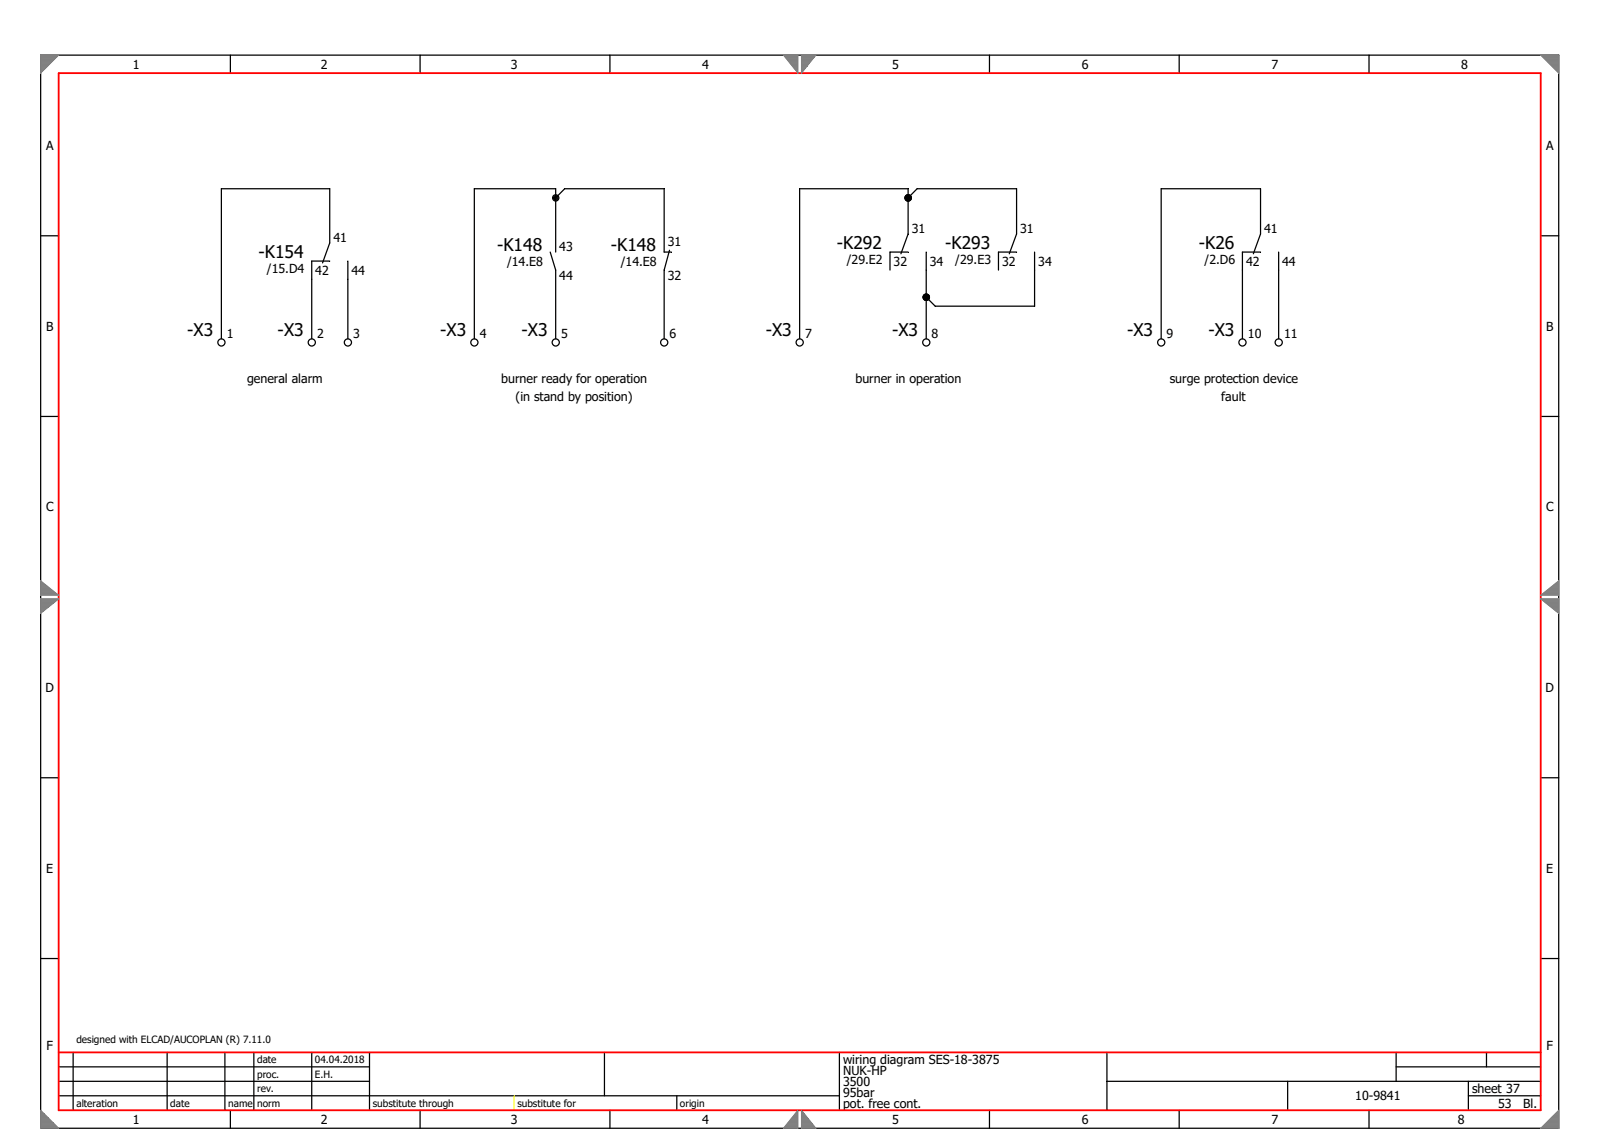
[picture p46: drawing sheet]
<svg xmlns="http://www.w3.org/2000/svg" width="297mm" height="210mm" viewBox="0 0 297 210" stroke-linecap="round" stroke-linejoin="round" font-family="sans-serif">
<defs><g id="words">
<g font-size="3.2">
<text x="92.3" y="46.7">-K148</text>
<text x="113.5" y="46.7">-K148</text>
<text x="155.4" y="46.3">-K292</text>
<text x="175.6" y="46.3">-K293</text>
<text x="222.7" y="46.3">-K26</text>
<text x="48" y="48">-K154</text>
<text x="34.8" y="62.4">-X3</text>
<text x="51.6" y="62.4">-X3</text>
<text x="81.8" y="62.4">-X3</text>
<text x="96.9" y="62.4">-X3</text>
<text x="142.2" y="62.4">-X3</text>
<text x="165.7" y="62.4">-X3</text>
<text x="209.4" y="62.4">-X3</text>
<text x="224.5" y="62.4">-X3</text>
</g>
<g font-size="2.3">
<text x="24.7" y="12.8">1</text>
<text x="59.6" y="12.8">2</text>
<text x="94.9" y="12.8">3</text>
<text x="130.5" y="12.8">4</text>
<text x="165.7" y="12.8">5</text>
<text x="201" y="12.8">6</text>
<text x="236.2" y="12.8">7</text>
<text x="271.5" y="12.8">8</text>
<text x="8.5" y="27.9">A</text>
<text x="287.2" y="27.9">A</text>
<text x="61.9" y="45">41</text>
<text x="103.9" y="46.7">43</text>
<text x="124" y="45.7">31</text>
<text x="169.4" y="43.3">31</text>
<text x="189.5" y="43.3">31</text>
<text x="234.8" y="43.3">41</text>
<text x="49.6" y="50.7">/15.D4</text>
<text x="58.6" y="51">42</text>
<text x="65.3" y="51">44</text>
<text x="94.2" y="49.4">/14.E8</text>
<text x="103.9" y="52">44</text>
<text x="115.3" y="49.4">/14.E8</text>
<text x="124" y="52">32</text>
<text x="157.3" y="49">/29.E2</text>
<text x="166" y="49.4">32</text>
<text x="172.7" y="49.4">34</text>
<text x="177.5" y="49">/29.E3</text>
<text x="186.2" y="49.4">32</text>
<text x="192.9" y="49.4">34</text>
<text x="223.8" y="49">/2.D6</text>
<text x="231.5" y="49.4">42</text>
<text x="238.2" y="49.4">44</text>
<text x="8.5" y="61.4">B</text>
<text x="42.1" y="62.8">1</text>
<text x="58.9" y="62.8">2</text>
<text x="65.6" y="62.8">3</text>
<text x="89.1" y="62.8">4</text>
<text x="104.2" y="62.8">5</text>
<text x="124.4" y="62.8">6</text>
<text x="149.6" y="62.8">7</text>
<text x="173.1" y="62.8">8</text>
<text x="216.7" y="62.8">9</text>
<text x="231.8" y="62.8">10</text>
<text x="238.5" y="62.8">11</text>
<text x="287.2" y="61.4">B</text>
<text x="45.9" y="71.2">general alarm</text>
<text x="93.1" y="71.2">burner ready for operation</text>
<text x="158.9" y="71.2">burner in operation</text>
<text x="217.3" y="71.2">surge protection device</text>
<text x="95.8" y="74.5">(in stand by position)</text>
<text x="226.9" y="74.5">fault</text>
<text x="8.5" y="95">C</text>
<text x="287.2" y="95">C</text>
<text x="8.4" y="128.6">D</text>
<text x="287.1" y="128.6">D</text>
<text x="8.6" y="162.2">E</text>
<text x="287.2" y="162.2">E</text>
<text x="8.6" y="195.1">F</text>
<text x="156.6" y="197.7">wiring diagram SES-18-3875</text>
<text x="287.3" y="195.1">F</text>
<text x="156.6" y="201.8">3500</text>
<text x="156.6" y="199.8">NUK-HP</text>
<text x="156.6" y="203.8">95bar</text>
<text x="273.4" y="203.1">sheet 37</text>
<text x="24.7" y="208.8">1</text>
<text x="59.6" y="208.8">2</text>
<text x="94.9" y="208.8">3</text>
<text x="130.5" y="208.8">4</text>
<text x="156.6" y="205.8">pot. free cont.</text>
<text x="165.7" y="208.8">5</text>
<text x="201" y="208.8">6</text>
<text x="236.2" y="208.8">7</text>
<text x="251.8" y="204.5">10-9841</text>
<text x="270.8" y="208.8">8</text>
<text x="278.3" y="205.8">53</text>
<text x="283" y="205.8">Bl.</text>
</g>
<g font-size="1.9">
<text x="14.2" y="193.9">designed with ELCAD/AUCOPLAN (R) 7.11.0</text>
<text x="47.8" y="197.6">date</text>
<text x="58.5" y="197.6">04.04.2018</text>
<text x="47.8" y="200.3">proc.</text>
<text x="47.8" y="202.9">rev.</text>
<text x="58.5" y="200.3">E.H.</text>
<text x="14.2" y="205.6">alteration</text>
<text x="31.6" y="205.6">date</text>
<text x="42.4" y="205.6">name</text>
<text x="47.8" y="205.6">norm</text>
<text x="69.3" y="205.6">substitute through</text>
<text x="96.1" y="205.6">substitute for</text>
<text x="126.3" y="205.6">origin</text>
</g>
</g></defs>
<g fill="none" stroke="#000" stroke-width=".23">
<path d="M7.6 10.2h282v199.5h-282zM42.8 10.2v3.4M78 10.2v3.4M113.3 10.2v3.4M183.8 10.2v3.4M219.1 10.2v3.4M254.3 10.2v3.4M103.2 36.8l1.7-1.7h18.5v11.7h1.3M168.7 36.8l1.7-1.7h18.4v8.4l-1.3 3.7M7.6 43.8h3.3M59.9 48.9l1.4-3.8v-10h-20.2v27.8M61.3 48.5h-3.4v14.4"/>
<path d="M64.6 48.5v14.4M102.2 46.8l1 3.4v12.7M103.2 46.8v-11.7h-15.1v27.8M124.4 46.5l-1 3.7v12.7M167.4 47.2l1.3-3.7v-8.4h-20.2v27.8M168.7 46.8h-3.4v3.4M172.1 46.8v16.1M188.8 46.8h-3.3v3.4M192.2 46.8v10.1h-18.5l-1.6-1.7M232.8 47.2l1.4-3.7v-8.4h-18.5v27.8M234.2 46.8h-3.4v16.1M237.5 46.8v16.1"/>
<path d="M286.2 43.8h3.4M7.6 77.4h3.3M286.2 77.4h3.4M7.6 144.5h3.3M286.2 144.5h3.4M7.6 178.1h3.3M286.2 178.1h3.4M10.9 198.2h57.7M13.6 195.6v10.7M31 195.6v10.7M41.8 195.6v10.7M47.2 195.6v10.7"/>
<path d="M57.9 195.6v10.7M68.6 195.6v10.7M112.3 195.6v8M155.9 195.6v10.7M205.6 195.6v10.7M259.4 198.2h26.8M259.4 195.6v5.3M276.1 195.6v2.6M10.9 203.6h145M10.9 200.9h57.7M42.8 206.3v3.4M78 206.3v3.4"/>
<path d="M113.3 206.3v3.4M125.7 203.6v2.7M183.8 206.3v3.4M205.6 200.9h80.6M219.1 206.3v3.4M239.2 200.9v5.4M254.3 206.3v3.4M272.8 203.6h13.4M272.8 200.9v5.4"/>
<circle cx="103.2" cy="36.8" r=".42"/>
<circle cx="103.2" cy="36.8" r=".58"/>
<circle cx="103.2" cy="36.8" r=".24"/>
<circle cx="168.7" cy="36.8" r=".42"/>
<circle cx="168.7" cy="36.8" r=".58"/>
<circle cx="168.7" cy="36.8" r=".24"/>
<circle cx="172.1" cy="55.2" r=".42"/>
<circle cx="172.1" cy="55.2" r=".58"/>
<circle cx="172.1" cy="55.2" r=".24"/>
<circle cx="41.1" cy="63.6" r=".67"/>
<circle cx="57.9" cy="63.6" r=".67"/>
<circle cx="64.6" cy="63.6" r=".67"/>
<circle cx="88.1" cy="63.6" r=".67"/>
<circle cx="103.2" cy="63.6" r=".67"/>
<circle cx="123.4" cy="63.6" r=".67"/>
<circle cx="148.6" cy="63.6" r=".67"/>
<circle cx="172.1" cy="63.6" r=".67"/>
<circle cx="215.7" cy="63.6" r=".67"/>
<circle cx="230.8" cy="63.6" r=".67"/>
<circle cx="237.5" cy="63.6" r=".67"/>
</g>
<path d="M95.5 203.6v2.7" fill="none" stroke="#ff0" stroke-width=".19"/>
<path d="M10.9 195.6h275.3" fill="none" stroke="#f00" stroke-width=".34"/>
<path d="M286.2 13.6v192.7" fill="none" stroke="#f00" stroke-width=".34"/>
<path d="M10.9 206.3h275.3" fill="none" stroke="#f00" stroke-width=".34"/>
<path d="M10.9 13.6v192.7" fill="none" stroke="#f00" stroke-width=".34"/>
<path d="M10.9 13.6h275.3" fill="none" stroke="#f00" stroke-width=".34"/>
<path d="M145.5 10.2l2.7 3.4" fill="none" stroke="#808080" stroke-width=".19"/>
<path d="M148.2 10.2v3.4" fill="none" stroke="#808080" stroke-width=".19"/>
<path d="M145.5 10.2h2.7" fill="none" stroke="#808080" stroke-width=".19"/>
<path d="M148.1 13.4h.1" fill="none" stroke="#808080" stroke-width=".19"/>
<path d="M148.1 13.3h.1" fill="none" stroke="#808080" stroke-width=".19"/>
<path d="M148 13.3h.2" fill="none" stroke="#808080" stroke-width=".19"/>
<path d="M147.9 13.2h.3" fill="none" stroke="#808080" stroke-width=".19"/>
<path d="M147.9 13.1h.3" fill="none" stroke="#808080" stroke-width=".19"/>
<path d="M147.8 13h.4" fill="none" stroke="#808080" stroke-width=".19"/>
<path d="M147.7 12.9h.5" fill="none" stroke="#808080" stroke-width=".19"/>
<path d="M147.7 12.8h.5" fill="none" stroke="#808080" stroke-width=".19"/>
<path d="M147.6 12.8h.6" fill="none" stroke="#808080" stroke-width=".19"/>
<path d="M147.5 12.7h.7" fill="none" stroke="#808080" stroke-width=".19"/>
<path d="M147.5 12.6h.7" fill="none" stroke="#808080" stroke-width=".19"/>
<path d="M147.4 12.5h.8" fill="none" stroke="#808080" stroke-width=".19"/>
<path d="M147.3 12.4h.9" fill="none" stroke="#808080" stroke-width=".19"/>
<path d="M147.3 12.3h.9" fill="none" stroke="#808080" stroke-width=".19"/>
<path d="M147.2 12.3h1" fill="none" stroke="#808080" stroke-width=".19"/>
<path d="M147.1 12.2h1.1" fill="none" stroke="#808080" stroke-width=".19"/>
<path d="M147.1 12.1h1.1" fill="none" stroke="#808080" stroke-width=".19"/>
<path d="M147 12h1.2" fill="none" stroke="#808080" stroke-width=".19"/>
<path d="M146.9 11.9h1.3" fill="none" stroke="#808080" stroke-width=".19"/>
<path d="M146.9 11.8h1.3" fill="none" stroke="#808080" stroke-width=".19"/>
<path d="M146.8 11.7h1.4" fill="none" stroke="#808080" stroke-width=".19"/>
<path d="M146.7 11.7h1.5" fill="none" stroke="#808080" stroke-width=".19"/>
<path d="M146.7 11.6h1.5" fill="none" stroke="#808080" stroke-width=".19"/>
<path d="M146.6 11.5h1.6" fill="none" stroke="#808080" stroke-width=".19"/>
<path d="M146.5 11.4h1.7" fill="none" stroke="#808080" stroke-width=".19"/>
<path d="M146.4 11.3h1.8" fill="none" stroke="#808080" stroke-width=".19"/>
<path d="M146.4 11.2h1.8" fill="none" stroke="#808080" stroke-width=".19"/>
<path d="M146.3 11.2h1.9" fill="none" stroke="#808080" stroke-width=".19"/>
<path d="M146.3 11.1h1.9" fill="none" stroke="#808080" stroke-width=".19"/>
<path d="M146.2 11h2" fill="none" stroke="#808080" stroke-width=".19"/>
<path d="M146.1 10.9h2.1" fill="none" stroke="#808080" stroke-width=".19"/>
<path d="M146 10.8h2.2" fill="none" stroke="#808080" stroke-width=".19"/>
<path d="M146 10.7h2.2" fill="none" stroke="#808080" stroke-width=".19"/>
<path d="M145.9 10.7h2.3" fill="none" stroke="#808080" stroke-width=".19"/>
<path d="M145.9 10.6h2.3" fill="none" stroke="#808080" stroke-width=".19"/>
<path d="M145.8 10.5h2.4" fill="none" stroke="#808080" stroke-width=".19"/>
<path d="M145.7 10.4h2.5" fill="none" stroke="#808080" stroke-width=".19"/>
<path d="M145.6 10.3h2.6" fill="none" stroke="#808080" stroke-width=".19"/>
<path d="M145.6 10.2h2.6" fill="none" stroke="#808080" stroke-width=".19"/>
<path d="M148.9 10.2v3.4" fill="none" stroke="#808080" stroke-width=".19"/>
<path d="M151.6 10.2l-2.7 3.4" fill="none" stroke="#808080" stroke-width=".19"/>
<path d="M148.9 10.2h2.7" fill="none" stroke="#808080" stroke-width=".19"/>
<path d="M148.9 13.4h.1" fill="none" stroke="#808080" stroke-width=".19"/>
<path d="M148.9 13.3h.1" fill="none" stroke="#808080" stroke-width=".19"/>
<path d="M148.9 13.3h.2" fill="none" stroke="#808080" stroke-width=".19"/>
<path d="M148.9 13.2h.3" fill="none" stroke="#808080" stroke-width=".19"/>
<path d="M148.9 13.1h.3" fill="none" stroke="#808080" stroke-width=".19"/>
<path d="M148.9 13h.4" fill="none" stroke="#808080" stroke-width=".19"/>
<path d="M148.9 12.9h.5" fill="none" stroke="#808080" stroke-width=".19"/>
<path d="M148.9 12.8h.5" fill="none" stroke="#808080" stroke-width=".19"/>
<path d="M148.9 12.8h.6" fill="none" stroke="#808080" stroke-width=".19"/>
<path d="M148.9 12.7h.7" fill="none" stroke="#808080" stroke-width=".19"/>
<path d="M148.9 12.6h.7" fill="none" stroke="#808080" stroke-width=".19"/>
<path d="M148.9 12.5h.8" fill="none" stroke="#808080" stroke-width=".19"/>
<path d="M148.9 12.4h.9" fill="none" stroke="#808080" stroke-width=".19"/>
<path d="M148.9 12.3h.9" fill="none" stroke="#808080" stroke-width=".19"/>
<path d="M148.9 12.3h1" fill="none" stroke="#808080" stroke-width=".19"/>
<path d="M148.9 12.2h1.1" fill="none" stroke="#808080" stroke-width=".19"/>
<path d="M148.9 12.1h1.1" fill="none" stroke="#808080" stroke-width=".19"/>
<path d="M148.9 12h1.2" fill="none" stroke="#808080" stroke-width=".19"/>
<path d="M148.9 11.9h1.3" fill="none" stroke="#808080" stroke-width=".19"/>
<path d="M148.9 11.8h1.3" fill="none" stroke="#808080" stroke-width=".19"/>
<path d="M148.9 11.7h1.4" fill="none" stroke="#808080" stroke-width=".19"/>
<path d="M148.9 11.7h1.5" fill="none" stroke="#808080" stroke-width=".19"/>
<path d="M148.9 11.6h1.5" fill="none" stroke="#808080" stroke-width=".19"/>
<path d="M148.9 11.5h1.6" fill="none" stroke="#808080" stroke-width=".19"/>
<path d="M148.9 11.4h1.7" fill="none" stroke="#808080" stroke-width=".19"/>
<path d="M148.9 11.3h1.8" fill="none" stroke="#808080" stroke-width=".19"/>
<path d="M148.9 11.2h1.8" fill="none" stroke="#808080" stroke-width=".19"/>
<path d="M148.9 11.2h1.9" fill="none" stroke="#808080" stroke-width=".19"/>
<path d="M148.9 11.1h2" fill="none" stroke="#808080" stroke-width=".19"/>
<path d="M148.9 11h2" fill="none" stroke="#808080" stroke-width=".19"/>
<path d="M148.9 10.9h2.1" fill="none" stroke="#808080" stroke-width=".19"/>
<path d="M148.9 10.8h2.2" fill="none" stroke="#808080" stroke-width=".19"/>
<path d="M148.9 10.7h2.2" fill="none" stroke="#808080" stroke-width=".19"/>
<path d="M148.9 10.7h2.3" fill="none" stroke="#808080" stroke-width=".19"/>
<path d="M148.9 10.6h2.4" fill="none" stroke="#808080" stroke-width=".19"/>
<path d="M148.9 10.5h2.4" fill="none" stroke="#808080" stroke-width=".19"/>
<path d="M148.9 10.4h2.5" fill="none" stroke="#808080" stroke-width=".19"/>
<path d="M148.9 10.3h2.6" fill="none" stroke="#808080" stroke-width=".19"/>
<path d="M148.9 10.2h2.6" fill="none" stroke="#808080" stroke-width=".19"/>
<path d="M7.6 10.2v3.4" fill="none" stroke="#808080" stroke-width=".19"/>
<path d="M7.6 10.2h3.3" fill="none" stroke="#808080" stroke-width=".19"/>
<path d="M10.9 10.2l-3.3 3.4" fill="none" stroke="#808080" stroke-width=".19"/>
<path d="M7.6 13.4h.1" fill="none" stroke="#808080" stroke-width=".19"/>
<path d="M7.6 13.3h.1" fill="none" stroke="#808080" stroke-width=".19"/>
<path d="M7.6 13.3h.2" fill="none" stroke="#808080" stroke-width=".19"/>
<path d="M7.6 13.2h.3" fill="none" stroke="#808080" stroke-width=".19"/>
<path d="M7.6 13.1h.4" fill="none" stroke="#808080" stroke-width=".19"/>
<path d="M7.6 13h.5" fill="none" stroke="#808080" stroke-width=".19"/>
<path d="M7.6 12.9h.6" fill="none" stroke="#808080" stroke-width=".19"/>
<path d="M7.6 12.8h.7" fill="none" stroke="#808080" stroke-width=".19"/>
<path d="M7.6 12.8h.7" fill="none" stroke="#808080" stroke-width=".19"/>
<path d="M7.6 12.7h.8" fill="none" stroke="#808080" stroke-width=".19"/>
<path d="M7.6 12.6h.9" fill="none" stroke="#808080" stroke-width=".19"/>
<path d="M7.6 12.5h1" fill="none" stroke="#808080" stroke-width=".19"/>
<path d="M7.6 12.4h1.1" fill="none" stroke="#808080" stroke-width=".19"/>
<path d="M7.6 12.3h1.2" fill="none" stroke="#808080" stroke-width=".19"/>
<path d="M7.6 12.3h1.2" fill="none" stroke="#808080" stroke-width=".19"/>
<path d="M7.6 12.2h1.3" fill="none" stroke="#808080" stroke-width=".19"/>
<path d="M7.6 12.1h1.4" fill="none" stroke="#808080" stroke-width=".19"/>
<path d="M7.6 12h1.5" fill="none" stroke="#808080" stroke-width=".19"/>
<path d="M7.6 11.9h1.6" fill="none" stroke="#808080" stroke-width=".19"/>
<path d="M7.6 11.8h1.6" fill="none" stroke="#808080" stroke-width=".19"/>
<path d="M7.6 11.7h1.7" fill="none" stroke="#808080" stroke-width=".19"/>
<path d="M7.6 11.7h1.8" fill="none" stroke="#808080" stroke-width=".19"/>
<path d="M7.6 11.6h1.9" fill="none" stroke="#808080" stroke-width=".19"/>
<path d="M7.6 11.5h2" fill="none" stroke="#808080" stroke-width=".19"/>
<path d="M7.6 11.4h2.1" fill="none" stroke="#808080" stroke-width=".19"/>
<path d="M7.6 11.3h2.2" fill="none" stroke="#808080" stroke-width=".19"/>
<path d="M7.6 11.2h2.2" fill="none" stroke="#808080" stroke-width=".19"/>
<path d="M7.6 11.2h2.3" fill="none" stroke="#808080" stroke-width=".19"/>
<path d="M7.6 11.1h2.4" fill="none" stroke="#808080" stroke-width=".19"/>
<path d="M7.6 11h2.5" fill="none" stroke="#808080" stroke-width=".19"/>
<path d="M7.6 10.9h2.6" fill="none" stroke="#808080" stroke-width=".19"/>
<path d="M7.6 10.8h2.7" fill="none" stroke="#808080" stroke-width=".19"/>
<path d="M7.6 10.7h2.7" fill="none" stroke="#808080" stroke-width=".19"/>
<path d="M7.6 10.7h2.8" fill="none" stroke="#808080" stroke-width=".19"/>
<path d="M7.6 10.6h2.9" fill="none" stroke="#808080" stroke-width=".19"/>
<path d="M7.6 10.5h3" fill="none" stroke="#808080" stroke-width=".19"/>
<path d="M7.6 10.4h3.1" fill="none" stroke="#808080" stroke-width=".19"/>
<path d="M7.6 10.3h3.2" fill="none" stroke="#808080" stroke-width=".19"/>
<path d="M7.6 10.2h3.3" fill="none" stroke="#808080" stroke-width=".19"/>
<path d="M7.6 111.3v2.7" fill="none" stroke="#808080" stroke-width=".19"/>
<path d="M10.9 111.3l-3.3 2.7" fill="none" stroke="#808080" stroke-width=".19"/>
<path d="M7.6 111.3h3.3" fill="none" stroke="#808080" stroke-width=".19"/>
<path d="M7.6 113.8h.1" fill="none" stroke="#808080" stroke-width=".19"/>
<path d="M7.6 113.7h.2" fill="none" stroke="#808080" stroke-width=".19"/>
<path d="M7.6 113.6h.3" fill="none" stroke="#808080" stroke-width=".19"/>
<path d="M7.6 113.6h.4" fill="none" stroke="#808080" stroke-width=".19"/>
<path d="M7.6 113.5h.5" fill="none" stroke="#808080" stroke-width=".19"/>
<path d="M7.6 113.4h.6" fill="none" stroke="#808080" stroke-width=".19"/>
<path d="M7.6 113.3h.7" fill="none" stroke="#808080" stroke-width=".19"/>
<path d="M7.6 113.2h.8" fill="none" stroke="#808080" stroke-width=".19"/>
<path d="M7.6 113.1h.9" fill="none" stroke="#808080" stroke-width=".19"/>
<path d="M7.6 113.1h1" fill="none" stroke="#808080" stroke-width=".19"/>
<path d="M7.6 113h1.2" fill="none" stroke="#808080" stroke-width=".19"/>
<path d="M7.6 112.9h1.2" fill="none" stroke="#808080" stroke-width=".19"/>
<path d="M7.6 112.8h1.4" fill="none" stroke="#808080" stroke-width=".19"/>
<path d="M7.6 112.7h1.5" fill="none" stroke="#808080" stroke-width=".19"/>
<path d="M7.6 112.6h1.6" fill="none" stroke="#808080" stroke-width=".19"/>
<path d="M7.6 112.6h1.7" fill="none" stroke="#808080" stroke-width=".19"/>
<path d="M7.6 112.5h1.8" fill="none" stroke="#808080" stroke-width=".19"/>
<path d="M7.6 112.4h1.9" fill="none" stroke="#808080" stroke-width=".19"/>
<path d="M7.6 112.3h2" fill="none" stroke="#808080" stroke-width=".19"/>
<path d="M7.6 112.2h2.1" fill="none" stroke="#808080" stroke-width=".19"/>
<path d="M7.6 112.1h2.2" fill="none" stroke="#808080" stroke-width=".19"/>
<path d="M7.6 112.1h2.3" fill="none" stroke="#808080" stroke-width=".19"/>
<path d="M7.6 112h2.4" fill="none" stroke="#808080" stroke-width=".19"/>
<path d="M7.6 111.9h2.5" fill="none" stroke="#808080" stroke-width=".19"/>
<path d="M7.6 111.8h2.6" fill="none" stroke="#808080" stroke-width=".19"/>
<path d="M7.6 111.7h2.7" fill="none" stroke="#808080" stroke-width=".19"/>
<path d="M7.6 111.6h2.8" fill="none" stroke="#808080" stroke-width=".19"/>
<path d="M7.6 111.5h2.9" fill="none" stroke="#808080" stroke-width=".19"/>
<path d="M7.6 111.5h3" fill="none" stroke="#808080" stroke-width=".19"/>
<path d="M7.6 111.4h3.1" fill="none" stroke="#808080" stroke-width=".19"/>
<path d="M7.6 111.3h3.3" fill="none" stroke="#808080" stroke-width=".19"/>
<path d="M7.6 107.9v2.7" fill="none" stroke="#808080" stroke-width=".19"/>
<path d="M7.6 107.9l3.3 2.7" fill="none" stroke="#808080" stroke-width=".19"/>
<path d="M7.6 110.6h3.3" fill="none" stroke="#808080" stroke-width=".19"/>
<path d="M7.6 110.5h3.1" fill="none" stroke="#808080" stroke-width=".19"/>
<path d="M7.6 110.4h3" fill="none" stroke="#808080" stroke-width=".19"/>
<path d="M7.6 110.4h2.9" fill="none" stroke="#808080" stroke-width=".19"/>
<path d="M7.6 110.3h2.8" fill="none" stroke="#808080" stroke-width=".19"/>
<path d="M7.6 110.2h2.7" fill="none" stroke="#808080" stroke-width=".19"/>
<path d="M7.6 110.1h2.6" fill="none" stroke="#808080" stroke-width=".19"/>
<path d="M7.6 110h2.5" fill="none" stroke="#808080" stroke-width=".19"/>
<path d="M7.6 110h2.4" fill="none" stroke="#808080" stroke-width=".19"/>
<path d="M7.6 109.9h2.3" fill="none" stroke="#808080" stroke-width=".19"/>
<path d="M7.6 109.8h2.2" fill="none" stroke="#808080" stroke-width=".19"/>
<path d="M7.6 109.7h2.1" fill="none" stroke="#808080" stroke-width=".19"/>
<path d="M7.6 109.6h2" fill="none" stroke="#808080" stroke-width=".19"/>
<path d="M7.6 109.5h1.9" fill="none" stroke="#808080" stroke-width=".19"/>
<path d="M7.6 109.5h1.8" fill="none" stroke="#808080" stroke-width=".19"/>
<path d="M7.6 109.4h1.7" fill="none" stroke="#808080" stroke-width=".19"/>
<path d="M7.6 109.3h1.6" fill="none" stroke="#808080" stroke-width=".19"/>
<path d="M7.6 109.2h1.5" fill="none" stroke="#808080" stroke-width=".19"/>
<path d="M7.6 109.1h1.4" fill="none" stroke="#808080" stroke-width=".19"/>
<path d="M7.6 109h1.2" fill="none" stroke="#808080" stroke-width=".19"/>
<path d="M7.6 108.9h1.2" fill="none" stroke="#808080" stroke-width=".19"/>
<path d="M7.6 108.9h1" fill="none" stroke="#808080" stroke-width=".19"/>
<path d="M7.6 108.8h.9" fill="none" stroke="#808080" stroke-width=".19"/>
<path d="M7.6 108.7h.8" fill="none" stroke="#808080" stroke-width=".19"/>
<path d="M7.6 108.6h.7" fill="none" stroke="#808080" stroke-width=".19"/>
<path d="M7.6 108.5h.6" fill="none" stroke="#808080" stroke-width=".19"/>
<path d="M7.6 108.4h.5" fill="none" stroke="#808080" stroke-width=".19"/>
<path d="M7.6 108.4h.4" fill="none" stroke="#808080" stroke-width=".19"/>
<path d="M7.6 108.3h.3" fill="none" stroke="#808080" stroke-width=".19"/>
<path d="M7.6 108.2h.2" fill="none" stroke="#808080" stroke-width=".19"/>
<path d="M7.6 108.1h.1" fill="none" stroke="#808080" stroke-width=".19"/>
<path d="M7.6 206.3v3.4" fill="none" stroke="#808080" stroke-width=".19"/>
<path d="M7.6 209.7h3.3" fill="none" stroke="#808080" stroke-width=".19"/>
<path d="M7.6 206.3l3.3 3.4" fill="none" stroke="#808080" stroke-width=".19"/>
<path d="M7.6 209.6h3.2" fill="none" stroke="#808080" stroke-width=".19"/>
<path d="M7.6 209.5h3.1" fill="none" stroke="#808080" stroke-width=".19"/>
<path d="M7.6 209.4h3" fill="none" stroke="#808080" stroke-width=".19"/>
<path d="M7.6 209.3h2.9" fill="none" stroke="#808080" stroke-width=".19"/>
<path d="M7.6 209.3h2.8" fill="none" stroke="#808080" stroke-width=".19"/>
<path d="M7.6 209.2h2.7" fill="none" stroke="#808080" stroke-width=".19"/>
<path d="M7.6 209.1h2.7" fill="none" stroke="#808080" stroke-width=".19"/>
<path d="M7.6 209h2.6" fill="none" stroke="#808080" stroke-width=".19"/>
<path d="M7.6 208.9h2.5" fill="none" stroke="#808080" stroke-width=".19"/>
<path d="M7.6 208.8h2.4" fill="none" stroke="#808080" stroke-width=".19"/>
<path d="M7.6 208.7h2.3" fill="none" stroke="#808080" stroke-width=".19"/>
<path d="M7.6 208.7h2.2" fill="none" stroke="#808080" stroke-width=".19"/>
<path d="M7.6 208.6h2.2" fill="none" stroke="#808080" stroke-width=".19"/>
<path d="M7.6 208.5h2.1" fill="none" stroke="#808080" stroke-width=".19"/>
<path d="M7.6 208.4h2" fill="none" stroke="#808080" stroke-width=".19"/>
<path d="M7.6 208.3h1.9" fill="none" stroke="#808080" stroke-width=".19"/>
<path d="M7.6 208.2h1.8" fill="none" stroke="#808080" stroke-width=".19"/>
<path d="M7.6 208.2h1.7" fill="none" stroke="#808080" stroke-width=".19"/>
<path d="M7.6 208.1h1.6" fill="none" stroke="#808080" stroke-width=".19"/>
<path d="M7.6 208h1.6" fill="none" stroke="#808080" stroke-width=".19"/>
<path d="M7.6 207.9h1.5" fill="none" stroke="#808080" stroke-width=".19"/>
<path d="M7.6 207.8h1.4" fill="none" stroke="#808080" stroke-width=".19"/>
<path d="M7.6 207.7h1.3" fill="none" stroke="#808080" stroke-width=".19"/>
<path d="M7.6 207.6h1.2" fill="none" stroke="#808080" stroke-width=".19"/>
<path d="M7.6 207.6h1.2" fill="none" stroke="#808080" stroke-width=".19"/>
<path d="M7.6 207.5h1.1" fill="none" stroke="#808080" stroke-width=".19"/>
<path d="M7.6 207.4h1" fill="none" stroke="#808080" stroke-width=".19"/>
<path d="M7.6 207.3h.9" fill="none" stroke="#808080" stroke-width=".19"/>
<path d="M7.6 207.2h.8" fill="none" stroke="#808080" stroke-width=".19"/>
<path d="M7.6 207.2h.7" fill="none" stroke="#808080" stroke-width=".19"/>
<path d="M7.6 207.1h.7" fill="none" stroke="#808080" stroke-width=".19"/>
<path d="M7.6 207h.6" fill="none" stroke="#808080" stroke-width=".19"/>
<path d="M7.6 206.9h.5" fill="none" stroke="#808080" stroke-width=".19"/>
<path d="M7.6 206.8h.4" fill="none" stroke="#808080" stroke-width=".19"/>
<path d="M7.6 206.7h.3" fill="none" stroke="#808080" stroke-width=".19"/>
<path d="M7.6 206.7h.2" fill="none" stroke="#808080" stroke-width=".19"/>
<path d="M7.6 206.6h.1" fill="none" stroke="#808080" stroke-width=".19"/>
<path d="M7.6 206.5h.1" fill="none" stroke="#808080" stroke-width=".19"/>
<path d="M148.2 206.3v3.4" fill="none" stroke="#808080" stroke-width=".19"/>
<path d="M145.5 209.7h2.7" fill="none" stroke="#808080" stroke-width=".19"/>
<path d="M148.2 206.3l-2.7 3.4" fill="none" stroke="#808080" stroke-width=".19"/>
<path d="M145.6 209.6h2.6" fill="none" stroke="#808080" stroke-width=".19"/>
<path d="M145.7 209.5h2.5" fill="none" stroke="#808080" stroke-width=".19"/>
<path d="M145.8 209.4h2.4" fill="none" stroke="#808080" stroke-width=".19"/>
<path d="M145.9 209.3h2.3" fill="none" stroke="#808080" stroke-width=".19"/>
<path d="M145.9 209.3h2.3" fill="none" stroke="#808080" stroke-width=".19"/>
<path d="M146 209.2h2.2" fill="none" stroke="#808080" stroke-width=".19"/>
<path d="M146 209.1h2.2" fill="none" stroke="#808080" stroke-width=".19"/>
<path d="M146.1 209h2.1" fill="none" stroke="#808080" stroke-width=".19"/>
<path d="M146.2 208.9h2" fill="none" stroke="#808080" stroke-width=".19"/>
<path d="M146.3 208.8h1.9" fill="none" stroke="#808080" stroke-width=".19"/>
<path d="M146.3 208.7h1.9" fill="none" stroke="#808080" stroke-width=".19"/>
<path d="M146.4 208.7h1.8" fill="none" stroke="#808080" stroke-width=".19"/>
<path d="M146.4 208.6h1.8" fill="none" stroke="#808080" stroke-width=".19"/>
<path d="M146.5 208.5h1.7" fill="none" stroke="#808080" stroke-width=".19"/>
<path d="M146.6 208.4h1.6" fill="none" stroke="#808080" stroke-width=".19"/>
<path d="M146.7 208.3h1.5" fill="none" stroke="#808080" stroke-width=".19"/>
<path d="M146.7 208.2h1.5" fill="none" stroke="#808080" stroke-width=".19"/>
<path d="M146.8 208.2h1.4" fill="none" stroke="#808080" stroke-width=".19"/>
<path d="M146.9 208.1h1.3" fill="none" stroke="#808080" stroke-width=".19"/>
<path d="M146.9 208h1.3" fill="none" stroke="#808080" stroke-width=".19"/>
<path d="M147 207.9h1.2" fill="none" stroke="#808080" stroke-width=".19"/>
<path d="M147.1 207.8h1.1" fill="none" stroke="#808080" stroke-width=".19"/>
<path d="M147.1 207.7h1.1" fill="none" stroke="#808080" stroke-width=".19"/>
<path d="M147.2 207.6h1" fill="none" stroke="#808080" stroke-width=".19"/>
<path d="M147.3 207.6h.9" fill="none" stroke="#808080" stroke-width=".19"/>
<path d="M147.3 207.5h.9" fill="none" stroke="#808080" stroke-width=".19"/>
<path d="M147.4 207.4h.8" fill="none" stroke="#808080" stroke-width=".19"/>
<path d="M147.5 207.3h.7" fill="none" stroke="#808080" stroke-width=".19"/>
<path d="M147.5 207.2h.7" fill="none" stroke="#808080" stroke-width=".19"/>
<path d="M147.6 207.2h.6" fill="none" stroke="#808080" stroke-width=".19"/>
<path d="M147.7 207.1h.5" fill="none" stroke="#808080" stroke-width=".19"/>
<path d="M147.7 207h.5" fill="none" stroke="#808080" stroke-width=".19"/>
<path d="M147.8 206.9h.4" fill="none" stroke="#808080" stroke-width=".19"/>
<path d="M147.9 206.8h.3" fill="none" stroke="#808080" stroke-width=".19"/>
<path d="M147.9 206.7h.3" fill="none" stroke="#808080" stroke-width=".19"/>
<path d="M148 206.7h.2" fill="none" stroke="#808080" stroke-width=".19"/>
<path d="M148.1 206.6h.1" fill="none" stroke="#808080" stroke-width=".19"/>
<path d="M148.1 206.5h.1" fill="none" stroke="#808080" stroke-width=".19"/>
<path d="M148.9 206.3v3.4" fill="none" stroke="#808080" stroke-width=".19"/>
<path d="M148.9 209.7h2.7" fill="none" stroke="#808080" stroke-width=".19"/>
<path d="M148.9 206.3l2.7 3.4" fill="none" stroke="#808080" stroke-width=".19"/>
<path d="M148.9 209.6h2.6" fill="none" stroke="#808080" stroke-width=".19"/>
<path d="M148.9 209.5h2.5" fill="none" stroke="#808080" stroke-width=".19"/>
<path d="M148.9 209.4h2.4" fill="none" stroke="#808080" stroke-width=".19"/>
<path d="M148.9 209.3h2.4" fill="none" stroke="#808080" stroke-width=".19"/>
<path d="M148.9 209.3h2.3" fill="none" stroke="#808080" stroke-width=".19"/>
<path d="M148.9 209.2h2.2" fill="none" stroke="#808080" stroke-width=".19"/>
<path d="M148.9 209.1h2.2" fill="none" stroke="#808080" stroke-width=".19"/>
<path d="M148.9 209h2.1" fill="none" stroke="#808080" stroke-width=".19"/>
<path d="M148.9 208.9h2" fill="none" stroke="#808080" stroke-width=".19"/>
<path d="M148.9 208.8h2" fill="none" stroke="#808080" stroke-width=".19"/>
<path d="M148.9 208.7h1.9" fill="none" stroke="#808080" stroke-width=".19"/>
<path d="M148.9 208.7h1.8" fill="none" stroke="#808080" stroke-width=".19"/>
<path d="M148.9 208.6h1.8" fill="none" stroke="#808080" stroke-width=".19"/>
<path d="M148.9 208.5h1.7" fill="none" stroke="#808080" stroke-width=".19"/>
<path d="M148.9 208.4h1.6" fill="none" stroke="#808080" stroke-width=".19"/>
<path d="M148.9 208.3h1.5" fill="none" stroke="#808080" stroke-width=".19"/>
<path d="M148.9 208.2h1.5" fill="none" stroke="#808080" stroke-width=".19"/>
<path d="M148.9 208.2h1.4" fill="none" stroke="#808080" stroke-width=".19"/>
<path d="M148.9 208.1h1.3" fill="none" stroke="#808080" stroke-width=".19"/>
<path d="M148.9 208h1.3" fill="none" stroke="#808080" stroke-width=".19"/>
<path d="M148.9 207.9h1.2" fill="none" stroke="#808080" stroke-width=".19"/>
<path d="M148.9 207.8h1.1" fill="none" stroke="#808080" stroke-width=".19"/>
<path d="M148.9 207.7h1.1" fill="none" stroke="#808080" stroke-width=".19"/>
<path d="M148.9 207.6h1" fill="none" stroke="#808080" stroke-width=".19"/>
<path d="M148.9 207.6h.9" fill="none" stroke="#808080" stroke-width=".19"/>
<path d="M148.9 207.5h.9" fill="none" stroke="#808080" stroke-width=".19"/>
<path d="M148.9 207.4h.8" fill="none" stroke="#808080" stroke-width=".19"/>
<path d="M148.9 207.3h.7" fill="none" stroke="#808080" stroke-width=".19"/>
<path d="M148.9 207.2h.7" fill="none" stroke="#808080" stroke-width=".19"/>
<path d="M148.9 207.2h.6" fill="none" stroke="#808080" stroke-width=".19"/>
<path d="M148.9 207.1h.5" fill="none" stroke="#808080" stroke-width=".19"/>
<path d="M148.9 207h.5" fill="none" stroke="#808080" stroke-width=".19"/>
<path d="M148.9 206.9h.4" fill="none" stroke="#808080" stroke-width=".19"/>
<path d="M148.9 206.8h.3" fill="none" stroke="#808080" stroke-width=".19"/>
<path d="M148.9 206.7h.3" fill="none" stroke="#808080" stroke-width=".19"/>
<path d="M148.9 206.7h.2" fill="none" stroke="#808080" stroke-width=".19"/>
<path d="M148.9 206.6h.1" fill="none" stroke="#808080" stroke-width=".19"/>
<path d="M148.9 206.5h.1" fill="none" stroke="#808080" stroke-width=".19"/>
<path d="M289.6 206.3v3.4" fill="none" stroke="#808080" stroke-width=".19"/>
<path d="M286.2 209.7h3.4" fill="none" stroke="#808080" stroke-width=".19"/>
<path d="M289.6 206.3l-3.4 3.4" fill="none" stroke="#808080" stroke-width=".19"/>
<path d="M286.3 209.6h3.2" fill="none" stroke="#808080" stroke-width=".19"/>
<path d="M286.4 209.5h3.1" fill="none" stroke="#808080" stroke-width=".19"/>
<path d="M286.5 209.4h3" fill="none" stroke="#808080" stroke-width=".19"/>
<path d="M286.6 209.3h2.9" fill="none" stroke="#808080" stroke-width=".19"/>
<path d="M286.7 209.3h2.8" fill="none" stroke="#808080" stroke-width=".19"/>
<path d="M286.8 209.2h2.7" fill="none" stroke="#808080" stroke-width=".19"/>
<path d="M286.8 209.1h2.7" fill="none" stroke="#808080" stroke-width=".19"/>
<path d="M286.9 209h2.6" fill="none" stroke="#808080" stroke-width=".19"/>
<path d="M287 208.9h2.5" fill="none" stroke="#808080" stroke-width=".19"/>
<path d="M287.1 208.8h2.4" fill="none" stroke="#808080" stroke-width=".19"/>
<path d="M287.2 208.7h2.3" fill="none" stroke="#808080" stroke-width=".19"/>
<path d="M287.3 208.7h2.2" fill="none" stroke="#808080" stroke-width=".19"/>
<path d="M287.4 208.6h2.1" fill="none" stroke="#808080" stroke-width=".19"/>
<path d="M287.4 208.5h2.1" fill="none" stroke="#808080" stroke-width=".19"/>
<path d="M287.5 208.4h2" fill="none" stroke="#808080" stroke-width=".19"/>
<path d="M287.6 208.3h1.9" fill="none" stroke="#808080" stroke-width=".19"/>
<path d="M287.7 208.2h1.8" fill="none" stroke="#808080" stroke-width=".19"/>
<path d="M287.8 208.2h1.7" fill="none" stroke="#808080" stroke-width=".19"/>
<path d="M287.8 208.1h1.7" fill="none" stroke="#808080" stroke-width=".19"/>
<path d="M287.9 208h1.6" fill="none" stroke="#808080" stroke-width=".19"/>
<path d="M288 207.9h1.5" fill="none" stroke="#808080" stroke-width=".19"/>
<path d="M288.1 207.8h1.4" fill="none" stroke="#808080" stroke-width=".19"/>
<path d="M288.2 207.7h1.3" fill="none" stroke="#808080" stroke-width=".19"/>
<path d="M288.3 207.6h1.2" fill="none" stroke="#808080" stroke-width=".19"/>
<path d="M288.3 207.6h1.2" fill="none" stroke="#808080" stroke-width=".19"/>
<path d="M288.4 207.5h1.1" fill="none" stroke="#808080" stroke-width=".19"/>
<path d="M288.5 207.4h1" fill="none" stroke="#808080" stroke-width=".19"/>
<path d="M288.6 207.3h.9" fill="none" stroke="#808080" stroke-width=".19"/>
<path d="M288.7 207.2h.8" fill="none" stroke="#808080" stroke-width=".19"/>
<path d="M288.8 207.2h.7" fill="none" stroke="#808080" stroke-width=".19"/>
<path d="M288.9 207.1h.6" fill="none" stroke="#808080" stroke-width=".19"/>
<path d="M288.9 207h.6" fill="none" stroke="#808080" stroke-width=".19"/>
<path d="M289 206.9h.5" fill="none" stroke="#808080" stroke-width=".19"/>
<path d="M289.1 206.8h.4" fill="none" stroke="#808080" stroke-width=".19"/>
<path d="M289.2 206.7h.3" fill="none" stroke="#808080" stroke-width=".19"/>
<path d="M289.3 206.7h.2" fill="none" stroke="#808080" stroke-width=".19"/>
<path d="M289.4 206.6h.1" fill="none" stroke="#808080" stroke-width=".19"/>
<path d="M289.5 206.5h.1" fill="none" stroke="#808080" stroke-width=".19"/>
<path d="M286.2 111.3h3.4" fill="none" stroke="#808080" stroke-width=".19"/>
<path d="M289.6 111.3v2.7" fill="none" stroke="#808080" stroke-width=".19"/>
<path d="M286.2 111.3l3.4 2.7" fill="none" stroke="#808080" stroke-width=".19"/>
<path d="M289.5 113.9h.1" fill="none" stroke="#808080" stroke-width=".19"/>
<path d="M289.4 113.8h.1" fill="none" stroke="#808080" stroke-width=".19"/>
<path d="M289.3 113.7h.2" fill="none" stroke="#808080" stroke-width=".19"/>
<path d="M289.2 113.6h.3" fill="none" stroke="#808080" stroke-width=".19"/>
<path d="M289.1 113.6h.4" fill="none" stroke="#808080" stroke-width=".19"/>
<path d="M289 113.5h.5" fill="none" stroke="#808080" stroke-width=".19"/>
<path d="M288.9 113.4h.6" fill="none" stroke="#808080" stroke-width=".19"/>
<path d="M288.8 113.3h.7" fill="none" stroke="#808080" stroke-width=".19"/>
<path d="M288.6 113.2h.9" fill="none" stroke="#808080" stroke-width=".19"/>
<path d="M288.6 113.1h.9" fill="none" stroke="#808080" stroke-width=".19"/>
<path d="M288.5 113.1h1" fill="none" stroke="#808080" stroke-width=".19"/>
<path d="M288.3 113h1.2" fill="none" stroke="#808080" stroke-width=".19"/>
<path d="M288.2 112.9h1.3" fill="none" stroke="#808080" stroke-width=".19"/>
<path d="M288.1 112.8h1.4" fill="none" stroke="#808080" stroke-width=".19"/>
<path d="M288 112.7h1.5" fill="none" stroke="#808080" stroke-width=".19"/>
<path d="M287.9 112.6h1.6" fill="none" stroke="#808080" stroke-width=".19"/>
<path d="M287.8 112.6h1.7" fill="none" stroke="#808080" stroke-width=".19"/>
<path d="M287.7 112.5h1.8" fill="none" stroke="#808080" stroke-width=".19"/>
<path d="M287.6 112.4h1.9" fill="none" stroke="#808080" stroke-width=".19"/>
<path d="M287.5 112.3h2" fill="none" stroke="#808080" stroke-width=".19"/>
<path d="M287.4 112.2h2.1" fill="none" stroke="#808080" stroke-width=".19"/>
<path d="M287.3 112.1h2.2" fill="none" stroke="#808080" stroke-width=".19"/>
<path d="M287.2 112.1h2.3" fill="none" stroke="#808080" stroke-width=".19"/>
<path d="M287.1 112h2.4" fill="none" stroke="#808080" stroke-width=".19"/>
<path d="M287 111.9h2.5" fill="none" stroke="#808080" stroke-width=".19"/>
<path d="M286.9 111.8h2.6" fill="none" stroke="#808080" stroke-width=".19"/>
<path d="M286.8 111.7h2.7" fill="none" stroke="#808080" stroke-width=".19"/>
<path d="M286.7 111.6h2.8" fill="none" stroke="#808080" stroke-width=".19"/>
<path d="M286.6 111.5h2.9" fill="none" stroke="#808080" stroke-width=".19"/>
<path d="M286.5 111.5h3" fill="none" stroke="#808080" stroke-width=".19"/>
<path d="M286.4 111.4h3.1" fill="none" stroke="#808080" stroke-width=".19"/>
<path d="M286.3 111.3h3.2" fill="none" stroke="#808080" stroke-width=".19"/>
<path d="M289.6 107.9l-3.4 2.7" fill="none" stroke="#808080" stroke-width=".19"/>
<path d="M289.6 107.9v2.7" fill="none" stroke="#808080" stroke-width=".19"/>
<path d="M286.2 110.6h3.4" fill="none" stroke="#808080" stroke-width=".19"/>
<path d="M286.4 110.5h3.1" fill="none" stroke="#808080" stroke-width=".19"/>
<path d="M286.5 110.4h3" fill="none" stroke="#808080" stroke-width=".19"/>
<path d="M286.6 110.4h2.9" fill="none" stroke="#808080" stroke-width=".19"/>
<path d="M286.7 110.3h2.8" fill="none" stroke="#808080" stroke-width=".19"/>
<path d="M286.8 110.2h2.7" fill="none" stroke="#808080" stroke-width=".19"/>
<path d="M286.9 110.1h2.6" fill="none" stroke="#808080" stroke-width=".19"/>
<path d="M287 110h2.5" fill="none" stroke="#808080" stroke-width=".19"/>
<path d="M287.1 110h2.4" fill="none" stroke="#808080" stroke-width=".19"/>
<path d="M287.2 109.9h2.3" fill="none" stroke="#808080" stroke-width=".19"/>
<path d="M287.3 109.8h2.2" fill="none" stroke="#808080" stroke-width=".19"/>
<path d="M287.4 109.7h2.1" fill="none" stroke="#808080" stroke-width=".19"/>
<path d="M287.5 109.6h2" fill="none" stroke="#808080" stroke-width=".19"/>
<path d="M287.6 109.5h1.9" fill="none" stroke="#808080" stroke-width=".19"/>
<path d="M287.7 109.5h1.8" fill="none" stroke="#808080" stroke-width=".19"/>
<path d="M287.8 109.4h1.7" fill="none" stroke="#808080" stroke-width=".19"/>
<path d="M287.9 109.3h1.6" fill="none" stroke="#808080" stroke-width=".19"/>
<path d="M288 109.2h1.5" fill="none" stroke="#808080" stroke-width=".19"/>
<path d="M288.1 109.1h1.4" fill="none" stroke="#808080" stroke-width=".19"/>
<path d="M288.2 109h1.3" fill="none" stroke="#808080" stroke-width=".19"/>
<path d="M288.3 108.9h1.2" fill="none" stroke="#808080" stroke-width=".19"/>
<path d="M288.5 108.9h1" fill="none" stroke="#808080" stroke-width=".19"/>
<path d="M288.6 108.8h.9" fill="none" stroke="#808080" stroke-width=".19"/>
<path d="M288.6 108.7h.9" fill="none" stroke="#808080" stroke-width=".19"/>
<path d="M288.8 108.6h.7" fill="none" stroke="#808080" stroke-width=".19"/>
<path d="M288.9 108.5h.6" fill="none" stroke="#808080" stroke-width=".19"/>
<path d="M289 108.4h.5" fill="none" stroke="#808080" stroke-width=".19"/>
<path d="M289.1 108.4h.4" fill="none" stroke="#808080" stroke-width=".19"/>
<path d="M289.2 108.3h.3" fill="none" stroke="#808080" stroke-width=".19"/>
<path d="M289.3 108.2h.2" fill="none" stroke="#808080" stroke-width=".19"/>
<path d="M289.4 108.1h.1" fill="none" stroke="#808080" stroke-width=".19"/>
<path d="M289.5 108h.1" fill="none" stroke="#808080" stroke-width=".19"/>
<path d="M286.2 10.2h3.4" fill="none" stroke="#808080" stroke-width=".19"/>
<path d="M289.6 10.2v3.4" fill="none" stroke="#808080" stroke-width=".19"/>
<path d="M286.2 10.2l3.4 3.4" fill="none" stroke="#808080" stroke-width=".19"/>
<path d="M289.5 13.4h.1" fill="none" stroke="#808080" stroke-width=".19"/>
<path d="M289.4 13.3h.1" fill="none" stroke="#808080" stroke-width=".19"/>
<path d="M289.3 13.3h.2" fill="none" stroke="#808080" stroke-width=".19"/>
<path d="M289.2 13.2h.3" fill="none" stroke="#808080" stroke-width=".19"/>
<path d="M289.1 13.1h.4" fill="none" stroke="#808080" stroke-width=".19"/>
<path d="M289 13h.5" fill="none" stroke="#808080" stroke-width=".19"/>
<path d="M288.9 12.9h.6" fill="none" stroke="#808080" stroke-width=".19"/>
<path d="M288.9 12.8h.6" fill="none" stroke="#808080" stroke-width=".19"/>
<path d="M288.8 12.8h.7" fill="none" stroke="#808080" stroke-width=".19"/>
<path d="M288.7 12.7h.8" fill="none" stroke="#808080" stroke-width=".19"/>
<path d="M288.6 12.6h.9" fill="none" stroke="#808080" stroke-width=".19"/>
<path d="M288.5 12.5h1" fill="none" stroke="#808080" stroke-width=".19"/>
<path d="M288.4 12.4h1.1" fill="none" stroke="#808080" stroke-width=".19"/>
<path d="M288.3 12.3h1.2" fill="none" stroke="#808080" stroke-width=".19"/>
<path d="M288.3 12.3h1.2" fill="none" stroke="#808080" stroke-width=".19"/>
<path d="M288.2 12.2h1.3" fill="none" stroke="#808080" stroke-width=".19"/>
<path d="M288.1 12.1h1.4" fill="none" stroke="#808080" stroke-width=".19"/>
<path d="M288 12h1.5" fill="none" stroke="#808080" stroke-width=".19"/>
<path d="M287.9 11.9h1.6" fill="none" stroke="#808080" stroke-width=".19"/>
<path d="M287.8 11.8h1.7" fill="none" stroke="#808080" stroke-width=".19"/>
<path d="M287.8 11.7h1.7" fill="none" stroke="#808080" stroke-width=".19"/>
<path d="M287.7 11.7h1.8" fill="none" stroke="#808080" stroke-width=".19"/>
<path d="M287.6 11.6h1.9" fill="none" stroke="#808080" stroke-width=".19"/>
<path d="M287.5 11.5h2" fill="none" stroke="#808080" stroke-width=".19"/>
<path d="M287.4 11.4h2.1" fill="none" stroke="#808080" stroke-width=".19"/>
<path d="M287.4 11.3h2.1" fill="none" stroke="#808080" stroke-width=".19"/>
<path d="M287.3 11.2h2.2" fill="none" stroke="#808080" stroke-width=".19"/>
<path d="M287.2 11.2h2.3" fill="none" stroke="#808080" stroke-width=".19"/>
<path d="M287.1 11.1h2.4" fill="none" stroke="#808080" stroke-width=".19"/>
<path d="M287 11h2.5" fill="none" stroke="#808080" stroke-width=".19"/>
<path d="M286.9 10.9h2.6" fill="none" stroke="#808080" stroke-width=".19"/>
<path d="M286.8 10.8h2.7" fill="none" stroke="#808080" stroke-width=".19"/>
<path d="M286.8 10.7h2.7" fill="none" stroke="#808080" stroke-width=".19"/>
<path d="M286.7 10.7h2.8" fill="none" stroke="#808080" stroke-width=".19"/>
<path d="M286.6 10.6h2.9" fill="none" stroke="#808080" stroke-width=".19"/>
<path d="M286.5 10.5h3" fill="none" stroke="#808080" stroke-width=".19"/>
<path d="M286.4 10.4h3.1" fill="none" stroke="#808080" stroke-width=".19"/>
<path d="M286.3 10.3h3.2" fill="none" stroke="#808080" stroke-width=".19"/>
<path d="M286.3 10.2h3.2" fill="none" stroke="#808080" stroke-width=".19"/>
<use href="#words"/>
</svg>
